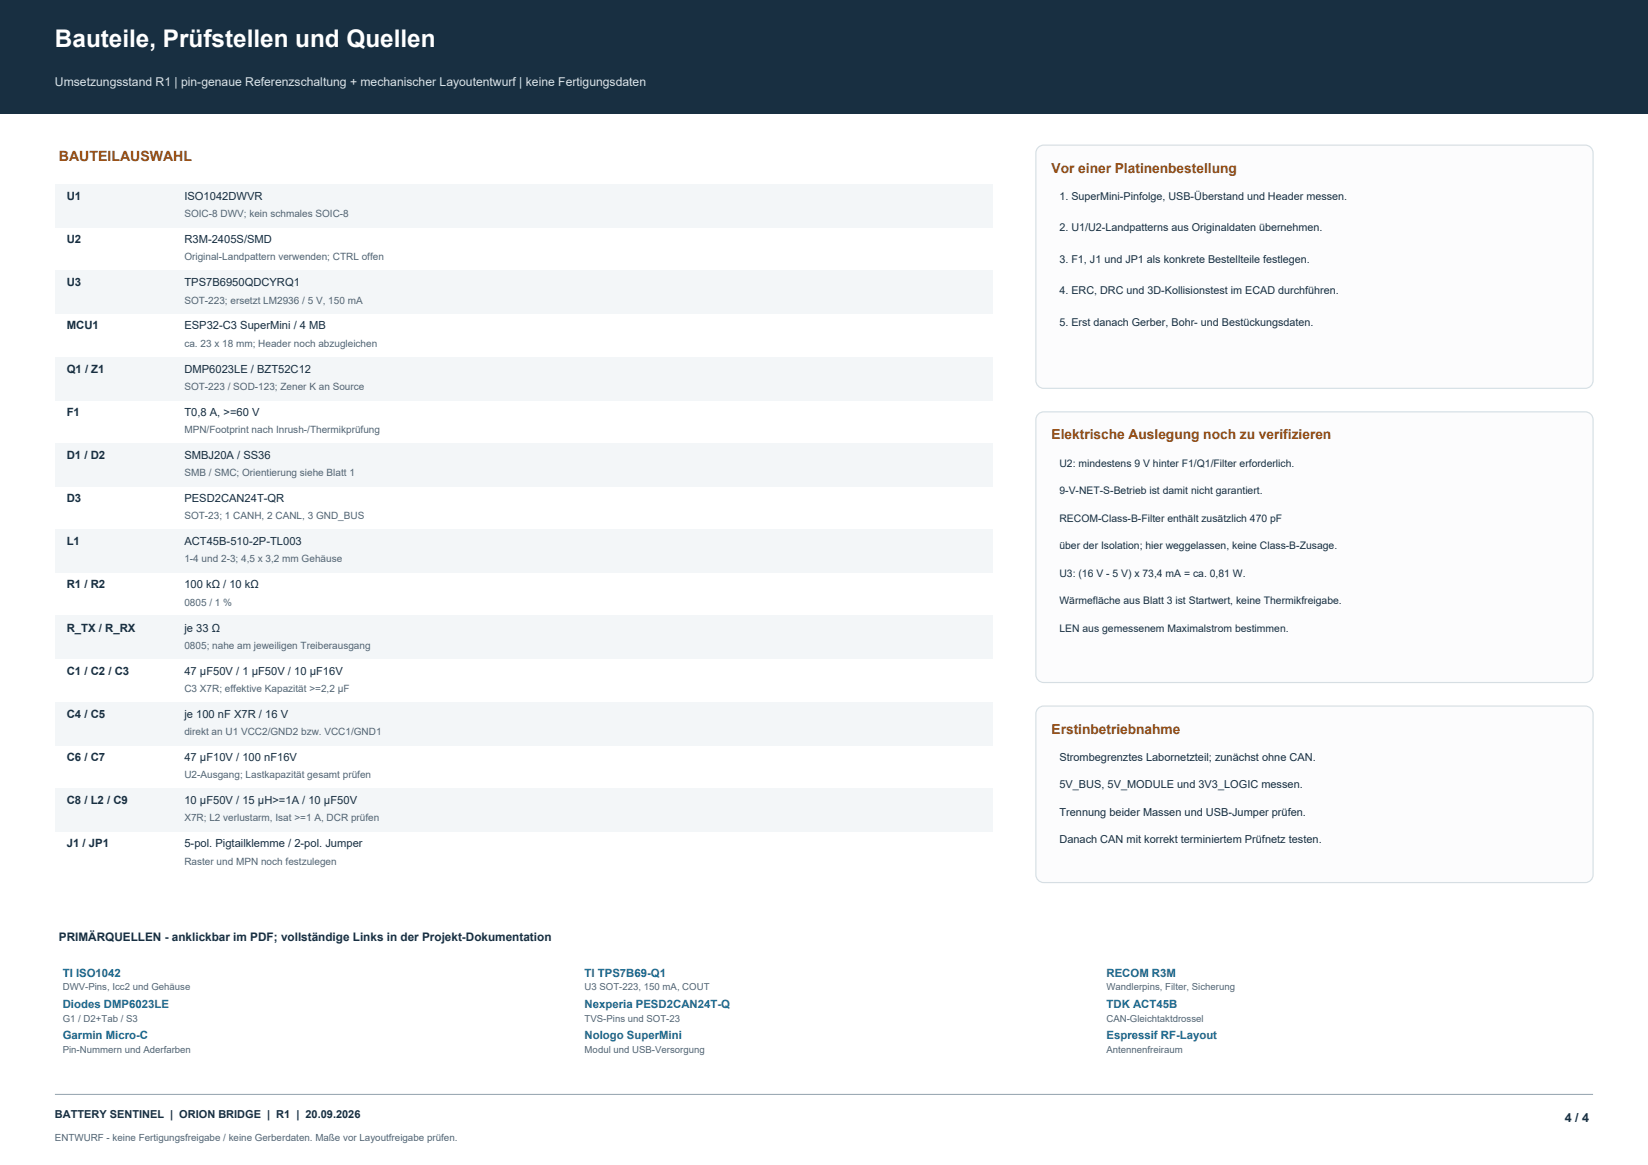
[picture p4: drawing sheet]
<svg xmlns="http://www.w3.org/2000/svg" width="420mm" height="297mm" viewBox="0 0 420 297" stroke-linecap="round" stroke-linejoin="round" font-family="sans-serif">
<defs><g id="words">
<text font-size="6.2" fill="#fff" x="14" y="12">Bauteile, Prüfstellen und Quellen</text>
<text font-size="3.6" fill="#9a4e12" x="15" y="41">BAUTEILAUSWAHL</text>
<g font-size="3.5" fill="#9a4e12">
<text x="268" y="44">Vor einer Platinenbestellung</text>
<text x="268" y="112">Elektrische Auslegung noch zu verifizieren</text>
<text x="268" y="187">Erstinbetriebnahme</text>
</g>
<text font-size="3.2" fill="#182f41" x="398.8" y="286">4 / 4</text>
<text font-size="3.1" fill="#d8e5ec" x="14" y="22">Umsetzungsstand R1 | pin-genaue Referenzschaltung + mechanischer Layoutentwurf | keine Fertigungsdaten</text>
<text font-size="3" fill="#182f41" x="15" y="240">PRIMÄRQUELLEN - anklickbar im PDF; vollständige Links in der Projekt-Dokumentation</text>
<g font-size="2.9" fill="#182f41">
<text x="17" y="51">U1</text>
<text x="17" y="62">U2</text>
<text x="17" y="73">U3</text>
<text x="17" y="84">MCU1</text>
<text x="17" y="95">Q1 / Z1</text>
<text x="17" y="106">F1</text>
<text x="17" y="117">D1 / D2</text>
<text x="17" y="128">D3</text>
<text x="17" y="139">L1</text>
<text x="17" y="150">R1 / R2</text>
<text x="17" y="161">R_TX / R_RX</text>
<text x="17" y="172">C1 / C2 / C3</text>
<text x="17" y="183">C4 / C5</text>
<text x="17" y="194">C6 / C7</text>
<text x="17" y="205">C8 / L2 / C9</text>
<text x="17" y="216">J1 / JP1</text>
</g>
<g font-size="2.9" fill="#166a92">
<text x="16" y="249">TI ISO1042</text>
<text x="149" y="249">TI TPS7B69-Q1</text>
<text x="282" y="249">RECOM R3M</text>
<text x="16" y="257">Diodes DMP6023LE</text>
<text x="149" y="257">Nexperia PESD2CAN24T-Q</text>
<text x="282" y="257">TDK ACT45B</text>
<text x="16" y="265">Garmin Micro-C</text>
<text x="149" y="265">Nologo SuperMini</text>
<text x="282" y="265">Espressif RF-Layout</text>
</g>
<g font-size="2.8" fill="#182f41">
<text x="47" y="51">ISO1042DWVR</text>
<text x="270" y="51">1. SuperMini-Pinfolge, USB-Überstand und Header messen.</text>
<text x="270" y="59">2. U1/U2-Landpatterns aus Originaldaten übernehmen.</text>
<text x="47" y="62">R3M-2405S/SMD</text>
<text x="270" y="67">3. F1, J1 und JP1 als konkrete Bestellteile festlegen.</text>
<text x="47" y="73">TPS7B6950QDCYRQ1</text>
<text x="270" y="75">4. ERC, DRC und 3D-Kollisionstest im ECAD durchführen.</text>
<text x="270" y="83">5. Erst danach Gerber, Bohr- und Bestückungsdaten.</text>
<text x="47" y="84">ESP32-C3 SuperMini / 4 MB</text>
<text x="47" y="95">DMP6023LE / BZT52C12</text>
<text x="47" y="106">T0,8 A, &gt;=60 V</text>
<text x="47" y="117">SMBJ20A / SS36</text>
<text x="47" y="128">PESD2CAN24T-QR</text>
<text x="47" y="139">ACT45B-510-2P-TL003</text>
<text x="47" y="150">100 kΩ / 10 kΩ</text>
<text x="47" y="161">je 33 Ω</text>
<text x="47" y="172">47 µF50V / 1 µF50V / 10 µF16V</text>
<text x="47" y="183">je 100 nF X7R / 16 V</text>
<text x="47" y="194">47 µF10V / 100 nF16V</text>
<text x="270" y="194">Strombegrenztes Labornetzteil; zunächst ohne CAN.</text>
<text x="270" y="201">5V_BUS, 5V_MODULE und 3V3_LOGIC messen.</text>
<text x="47" y="205">10 µF50V / 15 µH&gt;=1A / 10 µF50V</text>
<text x="270" y="208">Trennung beider Massen und USB-Jumper prüfen.</text>
<text x="270" y="215">Danach CAN mit korrekt terminiertem Prüfnetz testen.</text>
<text x="47" y="216">5-pol. Pigtailklemme / 2-pol. Jumper</text>
<text x="14" y="285">BATTERY SENTINEL | ORION BRIDGE | R1 | 20.09.2026</text>
</g>
<g font-size="2.6" fill="#182f41">
<text x="270" y="119">U2: mindestens 9 V hinter F1/Q1/Filter erforderlich.</text>
<text x="270" y="126">9-V-NET-S-Betrieb ist damit nicht garantiert.</text>
<text x="270" y="133">RECOM-Class-B-Filter enthält zusätzlich 470 pF</text>
<text x="270" y="140">über der Isolation; hier weggelassen, keine Class-B-Zusage.</text>
<text x="270" y="147">U3: (16 V - 5 V) x 73,4 mA = ca. 0,81 W.</text>
<text x="270" y="154">Wärmefläche aus Blatt 3 ist Startwert, keine Thermikfreigabe.</text>
<text x="270" y="161">LEN aus gemessenem Maximalstrom bestimmen.</text>
</g>
<g font-size="2.5" fill="#526575">
<text x="47" y="55.4">SOIC-8 DWV; kein schmales SOIC-8</text>
<text x="47" y="66.4">Original-Landpattern verwenden; CTRL offen</text>
<text x="47" y="77.4">SOT-223; ersetzt LM2936 / 5 V, 150 mA</text>
<text x="47" y="88.4">ca. 23 x 18 mm; Header noch abzugleichen</text>
<text x="47" y="99.4">SOT-223 / SOD-123; Zener K an Source</text>
<text x="47" y="110.4">MPN/Footprint nach Inrush-/Thermikprüfung</text>
<text x="47" y="121.4">SMB / SMC; Orientierung siehe Blatt 1</text>
<text x="47" y="132.4">SOT-23; 1 CANH, 2 CANL, 3 GND_BUS</text>
<text x="47" y="143.4">1-4 und 2-3; 4,5 x 3,2 mm Gehäuse</text>
<text x="47" y="154.4">0805 / 1 %</text>
<text x="47" y="165.4">0805; nahe am jeweiligen Treiberausgang</text>
<text x="47" y="176.4">C3 X7R; effektive Kapazität &gt;=2,2 µF</text>
<text x="47" y="187.4">direkt an U1 VCC2/GND2 bzw. VCC1/GND1</text>
<text x="47" y="198.4">U2-Ausgang; Lastkapazität gesamt prüfen</text>
<text x="47" y="209.4">X7R; L2 verlustarm, Isat &gt;=1 A, DCR prüfen</text>
<text x="47" y="220.4">Raster und MPN noch festzulegen</text>
<text x="16" y="252.5">DWV-Pins, Icc2 und Gehäuse</text>
<text x="149" y="252.5">U3 SOT-223, 150 mA, COUT</text>
<text x="282" y="252.5">Wandlerpins, Filter, Sicherung</text>
<text x="16" y="260.5">G1 / D2+Tab / S3</text>
<text x="149" y="260.5">TVS-Pins und SOT-23</text>
<text x="282" y="260.5">CAN-Gleichtaktdrossel</text>
<text x="16" y="268.5">Pin-Nummern und Aderfarben</text>
<text x="149" y="268.5">Modul und USB-Versorgung</text>
<text x="282" y="268.5">Antennenfreiraum</text>
<text x="14" y="291">ENTWURF - keine Fertigungsfreigabe / keine Gerberdaten. Maße vor Layoutfreigabe prüfen.</text>
</g>
</g></defs>
<path d="M0 0h420v29h-420z" fill-rule="evenodd" fill="#182f41"/>
<path d="M14 279h392" fill="none" stroke="#92a2ad" stroke-width=".25"/>
<g fill="#f3f6f8">
<path d="M14 47h239v11h-239z" fill-rule="evenodd"/>
<path d="M14 69h239v11h-239z" fill-rule="evenodd"/>
<path d="M14 91h239v11h-239z" fill-rule="evenodd"/>
<path d="M14 113h239v11h-239z" fill-rule="evenodd"/>
<path d="M14 135h239v11h-239z" fill-rule="evenodd"/>
<path d="M14 157h239v11h-239z" fill-rule="evenodd"/>
<path d="M14 179h239v11h-239z" fill-rule="evenodd"/>
<path d="M14 201h239v11h-239z" fill-rule="evenodd"/>
</g>
<g fill="#fcfcfd" stroke="#d6dfe4" stroke-width=".3">
<path d="M264.6 37.6l.9-.5 .5-.1h138a2 2 0 0 1 2 2v58a2 2 0 0 1-2 2h-138a2 2 0 0 1-2-2v-58l.1-.5z" fill-rule="evenodd"/>
<path d="M264.6 105.6l.9-.5 .5-.1h138a2 2 0 0 1 2 2v65a2 2 0 0 1-2 2h-138a2 2 0 0 1-2-2v-65l.1-.5z" fill-rule="evenodd"/>
<path d="M264.6 180.6l.9-.5 .5-.1h138a2 2 0 0 1 2 2v41a2 2 0 0 1-2 2h-138a2 2 0 0 1-2-2v-41l.1-.5z" fill-rule="evenodd"/>
</g>
<use href="#words"/>
</svg>
